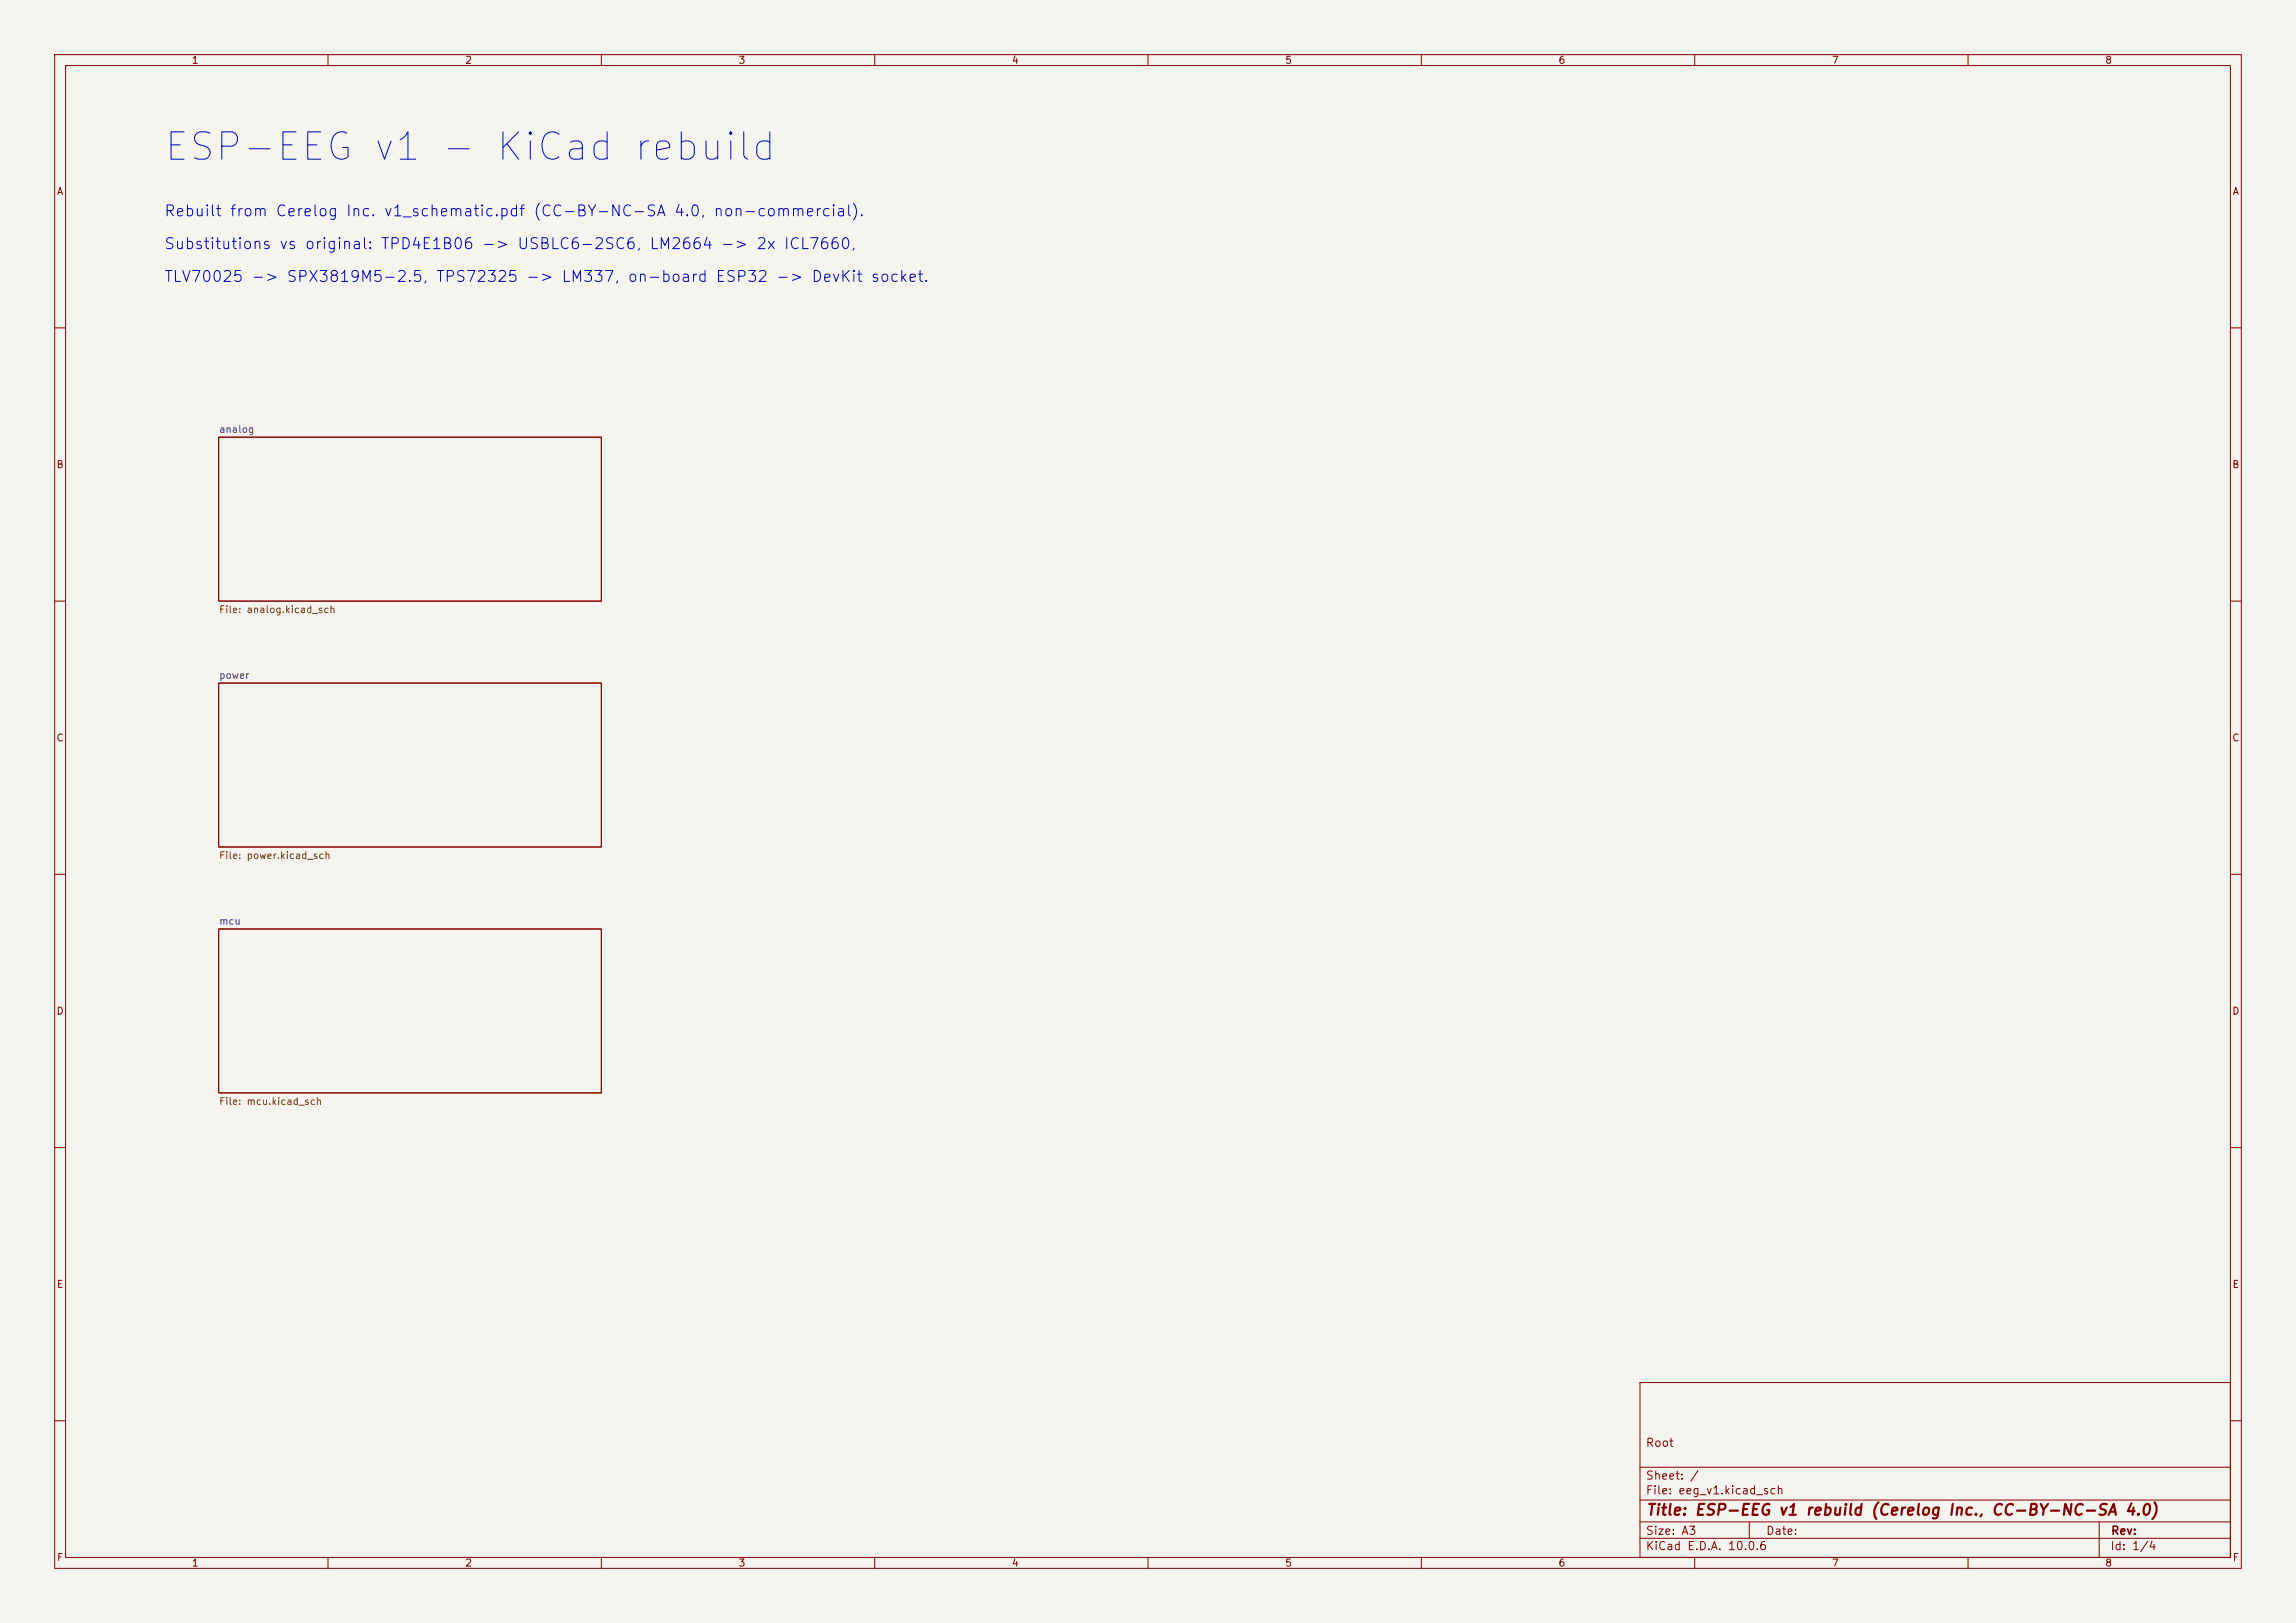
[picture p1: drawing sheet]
<svg xmlns="http://www.w3.org/2000/svg" width="420mm" height="297mm" viewBox="0 0 420 297" stroke-linecap="round" stroke-linejoin="round" font-family="sans-serif">
<defs><g id="words">
<text font-size="5" fill="#0000c2" x="29.6" y="30.6">ESP-EEG v1 - KiCad rebuild</text>
<g font-size="2" fill="#0000c2">
<text x="29.9" y="40.1">Rebuilt from Cerelog Inc. v1_schematic.pdf (CC-BY-NC-SA 4.0, non-commercial).</text>
<text x="29.9" y="46.1">Substitutions vs original: TPD4E1B06 -&gt; USBLC6-2SC6, LM2664 -&gt; 2x ICL7660,</text>
<text x="29.9" y="52.1">TLV70025 -&gt; SPX3819M5-2.5, TPS72325 -&gt; LM337, on-board ESP32 -&gt; DevKit socket.</text>
</g>
<text font-size="2" fill="#840000" x="301" y="277.8">Title: ESP-EEG v1 rebuild (Cerelog Inc., CC-BY-NC-SA 4.0)</text>
<g font-size="1.5" fill="#840000">
<text x="300.9" y="265.1">Root</text>
<text x="300.9" y="273.8">File: eeg_v1.kicad_sch</text>
<text x="300.9" y="271.1">Sheet: /</text>
<text x="300.9" y="281.2">Size: A3</text>
<text x="322.9" y="281.2">Date:</text>
<text x="386" y="281.2">Rev:</text>
<text x="300.9" y="284">KiCad E.D.A. 10.0.6</text>
<text x="385.9" y="284">Id: 1/4</text>
</g>
<g font-size="1.3" fill="#840000">
<text x="35" y="12">1</text>
<text x="85" y="12">2</text>
<text x="135" y="12">3</text>
<text x="185" y="12">4</text>
<text x="235" y="12">5</text>
<text x="285" y="12">6</text>
<text x="335" y="12">7</text>
<text x="385" y="12">8</text>
<text x="10.3" y="36">A</text>
<text x="408.3" y="36">A</text>
<text x="10.2" y="86">B</text>
<text x="408.2" y="86">B</text>
<text x="10.2" y="136">C</text>
<text x="408.2" y="136">C</text>
<text x="10.2" y="186">D</text>
<text x="408.2" y="186">D</text>
<text x="10.3" y="236">E</text>
<text x="408.3" y="236">E</text>
<text x="10.3" y="286">F</text>
<text x="35" y="287">1</text>
<text x="85" y="287">2</text>
<text x="135" y="287">3</text>
<text x="185" y="287">4</text>
<text x="235" y="287">5</text>
<text x="285" y="287">6</text>
<text x="335" y="287">7</text>
<text x="385" y="287">8</text>
<text x="408.3" y="286">F</text>
</g>
<g font-size="1.3" fill="#006464">
<text x="40" y="79.5">analog</text>
<text x="40" y="124.5">power</text>
<text x="40" y="169.5">mcu</text>
</g>
<g font-size="1.3" fill="#725600">
<text x="40" y="112.5">File: analog.kicad_sch</text>
<text x="40" y="157.5">File: power.kicad_sch</text>
<text x="40" y="202.5">File: mcu.kicad_sch</text>
</g>
</g></defs>
<path d="M0 0h420v297h-420z" fill="#f5f4ef" stroke="#f5f4ef" stroke-width=".18"/>
<g fill="none" stroke="#840000" stroke-width=".18">
<path d="M10 10h400v277h-400zM12 12h396v273h-396zM60 10v2M110 10v2M160 10v2M210 10v2M260 10v2M310 10v2M360 10v2M10 60h2M408 60h2M40 80h70v30h-70z"/>
<path d="M10 110h2M408 110h2M40 125h70v30h-70zM10 160h2M408 160h2M40 170h70v30h-70zM10 210h2M408 210h2M300 253h108v32h-108zM10 260h2M300 278.5h108M300 274.5h108"/>
<path d="M300 268.5h108M320 278.5v3M384 278.5v6.5M408 260h2M60 285v2M110 285v2M160 285v2M210 285v2M260 285v2M300 281.5h108M310 285v2M360 285v2"/>
</g>
<use href="#words"/>
</svg>
